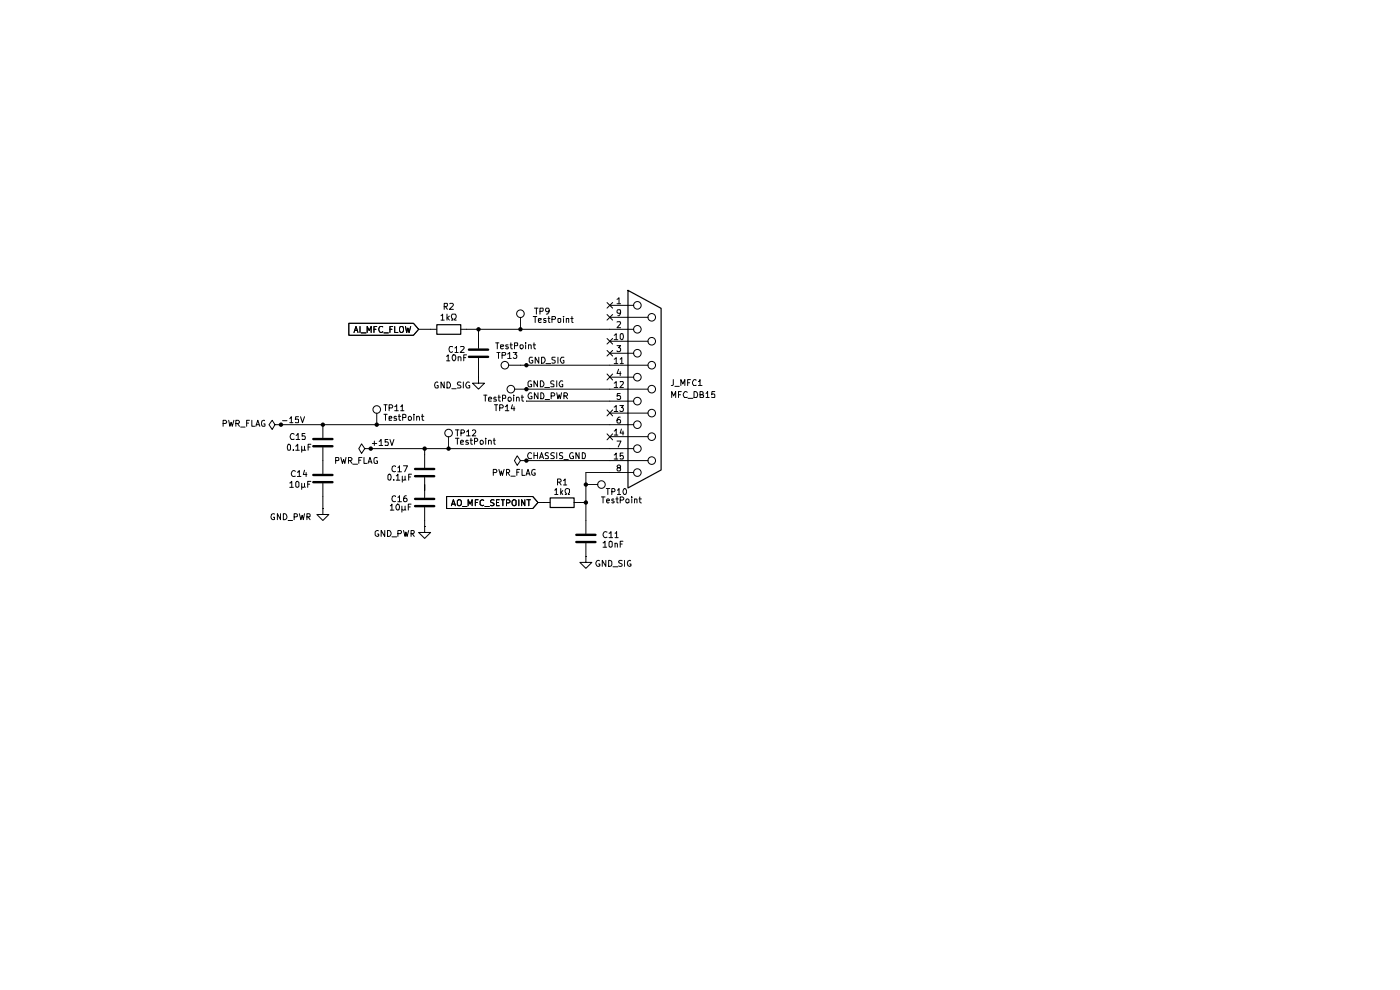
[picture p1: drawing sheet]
<svg xmlns="http://www.w3.org/2000/svg" width="297mm" height="210mm" viewBox="0 0 297 210" stroke-linecap="round" stroke-linejoin="round" font-family="sans-serif">
<path d="M99.5 74.2h4M99.5 75.7h4M66.5 94.7h4M66.5 93.1h4M88.1 99.5h4M66.5 102.3h4M66.5 100.8h4M88.1 101h4M88.1 107.4h4M88.1 105.8h4M122.3 113.5h4M122.3 115h4" fill="none" stroke="#000" stroke-width=".51"/>
<g fill="none" stroke="#000" stroke-width=".21">
<path d="M74 68.6h13.7l1.1 1.2-1.1 1.3h-13.7zM75.1 70.5l.4-1.2 .4 1.2M75.2 70.1h.6M76.4 69.3v1.2M76.6 70.6h1M77.9 70.5v-1.2l.4 .8 .4-.8v1.2M79.3 69.8h.5M79.9 69.3h-.6v1.2M81.2 69.3h-.6a.66 .66 0 0 0-.2 .8 .66 .66 0 0 0 .7 .3h.1M81.4 70.6h1M82.7 69.8h.4M83.3 69.3h-.6v1.2"/>
<path d="M83.7 69.3v1.2h.7M84.9 69.3h.5l.2 .8a.46 .46 0 0 1-.6 .4 .95 .95 0 0 1-.1-1.2zM86 69.3l.3 1.2 .2-.9 .3 .9 .3-1.2M88.8 69.8h3.8M93.6 67l.3-.4v1.3M93.6 67.9h.6M94.2 65l.7-.1-.1-.6h-.6v1.3M94.5 65l.4 .6M94.7 75.6l.4-.3v1.2M94.7 76.5h.7M94.8 66.6v1.3M94.9 67.4l.4 .5"/>
<path d="M95.3 67.1l-.5 .4M95.4 64.4l.6-.1 .2 .4-.9 .9h.9M95.8 67.9h.3v-.3a.52 .52 0 0 1-.3-.6l.1-.4h.7a.69 .69 0 0 1 0 1h-.2v.3h.4M96 73.6l-.1-.1a.65 .65 0 0 0-.7 .5 .65 .65 0 0 0 .5 .8l.3-.2M96.1 75.3h.4a.82 .82 0 0 1-.2 1.2 .89 .89 0 0 1-.2-1.2zM96.5 73.8l.4-.3v1.3M96.5 74.8h.7M97.2 75.8l.5-.1 .1 .8M97.2 75.7v.8M97.7 73.6l.6-.1 .2 .3-.9 1h.9M97.7 69.8h36.8M98.4 75.9h.4"/>
<path d="M99 75.3h-.6v1.2M101.5 69.8v4.1M101.5 75.9v4.1M105.2 72.7h.6M105.4 74.8h.7M105.5 72.7v1.3M105.7 74.8v1.2M106.2 73.6l.6-.2v-.2h-.5l-.1 .5a.36 .36 0 0 0 .6 .2M106.5 75.4h.6l.2-.5-.2-.1h-.6v1.2M107.7 75.1l.4-.3v1.2M107.7 76h.8M107.8 73.2h-.4l-.1 .1 .1 .3h.4v.3h-.5"/>
<path d="M107.9 77.5h29.6M108.2 73.2h.5M108.4 72.7v1l.3 .3M108.9 74.8h.7l-.4 .4 .4 .2v.5l-.5 .1-.2-.1M109.1 73.3h.6l.1-.5-.7-.1v1.3M110.4 73.2h.4l.2 .1v.4l-.3 .3-.4-.3zM110.4 67.3v2.5M111.5 72.7v.1M111.5 73.2v.8M111.7 77.5h.1M112.1 73.2h.5l.1 .8M112.1 73.2v.8"/>
<path d="M112.9 75.8h-.5l-.1 .2v.7l.1 .3h.4l.2-.1v-.4h-.2M113.1 67.1h.8M113.1 73.2h.5M113.3 72.7v1l.3 .3M113.4 65.4h.7M113.5 67.1v1.3M113.8 65.4v1.2M114.2 68l.6-.2v-.2h-.5l-.1 .1 .1 .6h.5M114.3 75.8v1.2l-.8-1.2v1.2M114.6 66h.5l.1-.1-.1-.5h-.5v1.2M114.9 75.8h.5a.72 .72 0 0 1 .2 .8 .72 .72 0 0 1-.7 .4zM115.8 67.6h-.4l-.1 .1 .2 .3h.3v.3h-.5"/>
<path d="M115.8 77.1h1M116.2 67.6h.5M116.4 67.1v1.2l.3 .1M116.5 65.9l-.1 .1a.42 .42 0 0 1-.6 0 .42 .42 0 0 1 .1-.6h.4a.76 .76 0 0 1-.4 1.2M117.1 67.7h.6l.2-.4-.2-.2h-.6v1.3M117.8 75.8l-.7 .1v.3l.6 .3 .1 .4-.3 .1h-.4M118.4 67.6h.6v.6l-.2 .2-.4-.2zM118.4 75.8v1.2M119.5 67.1v.1M119.5 67.6v.8M119.6 75.8h-.5a.66 .66 0 0 0-.2 .8 .66 .66 0 0 0 .7 .4v-.5h-.1M120.1 67.6h.5v.8"/>
<path d="M120.1 67.6v.8M121.1 67.6h.5M121.3 67.1v1.2l.3 .1M128.8 71.8l1.2 1.2M128.8 66.7l1.2 1.2M128.8 64.2l1.2 1.2M128.8 74.3l1.2 1.2M128.8 79.3l1.2 1.3M129.4 64.8h5.1M129.4 67.3h8.1M129.4 72.4h8.1M129.4 74.9h5.1"/>
<path d="M130 71.8l-1.2 1.2M130 66.7l-1.2 1.2M130 64.2l-1.2 1.2M130 74.3l-1.2 1.2M130 79.3l-1.2 1.3M130.3 71.1l.4-.3v1.3M130.3 76.2l.4-.3v1.2M130.3 72.1h.8M130.3 77.1h.8M130.9 63.5l.4-.3v1.2M130.9 68.3l.7-.1 .1 .3-.8 1h.8M130.9 73.3h.8l-.5 .4 .5 .3-.1 .5-.5 .1-.2-.2"/>
<path d="M130.9 64.4h.8M131.2 78.3l-.3 .9h.8M131.6 76.2l.3-.3v1.2M131.6 77.1h.6M131.6 78.8v.9M131.7 66.2l-.1 .2-.5 .1-.2-.3v-.2l.2-.3h.5l.1 .7a.58 .58 0 0 1-.6 .6M131.7 70.9l.4-.1a.82 .82 0 0 1-.3 1.3l-.2-.3zM47.3 89.8l.7-.1 .1-.3-.3-.2h-.5v1.2M48.5 89.2l.3 1.2 .2-.8 .3 .8 .3-1.2M50 89.8l.7-.1 .1-.3-.3-.2h-.5v1.2M50.4 89.8l.4 .6M51.1 90.6h.9"/>
<path d="M52.3 89.7h.4M52.9 89.2h-.6v1.2M53.4 89.2v1.2h.6M54.3 90.4l.4-1.2 .4 1.2M54.4 90.1h.5M56.1 89.2h-.2a.65 .65 0 0 0-.4 .7 .65 .65 0 0 0 .6 .5l.1-.5h-.2M58.3 90.1l-.6-.9-.6 .9 .6 1 .6-1h1.3M59.6 90.1h.1M59.6 90.1h74.9M59.9 89.2h1M61.2 94.2l.4 .3v.7l-.1 .3h-.4l-.1-.4v-.7zM61.5 88.8l.3-.4v1.3"/>
<path d="M61.5 89.7h.6M62.2 95.4v.1M62.4 92.1a.58 .58 0 0 0-.8 .1 .58 .58 0 0 0 .1 .8l.1 .2 .6-.1M62.7 100a.61 .61 0 0 0-1 .3 .61 .61 0 0 0 .5 .8l.5-.1M62.7 94.7l.5-.5v1.3M62.7 95.5h.8M62.8 92.4l.4-.5v1.3M62.8 93.2h.8M63.3 88.4h-.6v.6h.6v.6h-.6M63.8 88.4l.4 1.3 .4-1.3M64 94.7v1.2M64.6 95.3l.3 .2"/>
<path d="M64.6 94.7v.8h-.5l-.1-.2M64.6 99.7l-.3 1h.8M64.7 91.9h-.6v.6h.4l.3 .2-.1 .5-.6-.1M65.4 94.8h.4M66 94.2h-.6v1.3M68.5 90.1v2.8M68.5 94.9v5.6M71.2 97.7l.7-.1v-.4l-.2-.2h-.5v1.3M72.3 97l.3 1.3 .3-.8 .3 .8 .2-1.3M73.9 97.7l.7-.1 .1-.3-.3-.3h-.5v1.3M74.3 97.7l.4 .6M74.8 98.5h1.1"/>
<path d="M76.1 97.6h.4M76.8 97h-.7v1.3M77.2 97v1.3h.6M77.4 95.2l-.7-1.1-.6 1.1 .6 1 .7-1h1.3M78.1 98.3l.4-1.3 .4 1.3M78.2 98h.6M78.7 95.2h.1M78.7 95.2h55.8M79 94.1h.9M79.4 93.6v.9M79.9 87.6v2.5M80 97.1l-.3-.1-.4 .4v.6l.2 .3 .6-.1v-.4h-.3"/>
<path d="M80.4 93.6l.5-.4v1.3M80.4 94.5h.8M81.4 87.9h.7M81.4 85.9h.7M81.8 85.9v1.2M81.8 87.9v1.3M82.3 93.2h-.6v.6l.4-.1 .3 .3-.1 .5-.6-.1M82.5 88.7l.6-.1-.1-.3-.5 .1v.8h.6M82.5 86.5h.6l.2-.4-.2-.2h-.6v1.2M82.7 93.2l.4 1.3 .5-1.3M83.7 86.3l.5-.4v1.2M83.7 87.1h.8"/>
<path d="M83.9 99l-.2-.2a.61 .61 0 0 0-.6 .7 .61 .61 0 0 0 .8 .5M84.1 88.4l-.4-.1-.1 .3 .6 .3-.1 .3h-.5M84.4 99.2l.4-.4v1.3M84.5 88.3h.5M84.7 87.9v1.1l.1 .2h.2M85 86.3l.3-.4v1.2M85 87.1h.7M85.4 88.6h.6l.1-.5-.7-.2v1.3M85.6 98.8h.8l-.5 1.3M86.7 88.4l.3-.1 .3 .3-.2 .6h-.4zM87.8 87.9v.2M87.8 88.3v.9"/>
<path d="M88.4 88.5l.2-.2 .3 .1 .1 .8M88.4 88.3v.9M89.4 88.3h.5M89.6 87.9v1.1l.1 .2h.2M90.1 95.2v4M92.9 81.1a.65 .65 0 0 0-.7 .4 .65 .65 0 0 0 .3 .8l.5-.1v-.4h-.3M94.2 81v1.3l-.6-1.3v1.3M94.8 81a.71 .71 0 0 1 .8 .5 .71 .71 0 0 1-.3 .8h-.5zM95.2 92.6v2.6M95.8 82.5h1M96.6 93h.8M96.6 91.2h.8"/>
<path d="M97 91.2v1.3M97 93v1.2M97.7 93.8l.6-.1v-.2l-.4-.1-.2 .2 .1 .6h.5M97.8 81.1h-.7v.5l.4 .1 .3 .4-.2 .2h-.6M97.8 91.9l.7-.1 .1-.4-.3-.2h-.5v1.3M98.3 81v1.3M99 91.6l.4-.4v1.3M99 92.5h.7M99.3 93.5l-.3-.1-.2 .2 .1 .2 .5 .2-.1 .2h-.5M99.6 81.1a.66 .66 0 0 0-.8 .4 .66 .66 0 0 0 .3 .8l.6-.1v-.4h-.3M99.7 93.4h.5M99.9 93v1.1l.1 .1h.2"/>
<path d="M100.2 91.4l.5-.2 .2 .4-.7 .9h.7M100.7 93.6h.6v-.6h-.6v1.2M101.5 80v1.3h1.3l-1.3 1.2-1.3-1.2h1.3M101.5 80h.1M101.9 93.5l.4-.1 .2 .2-.1 .6h-.5zM102.6 83.8h.7M103 83.8v1.3M103 93v.1M103 93.4v.8M103.6 93.6l.2-.2 .4 .2v.6M103.6 84.7l.7-.2a.35 .35 0 0 0-.3-.3 .35 .35 0 0 0-.4 .3l.1 .6h.5M103.6 93.4v.8"/>
<path d="M104.6 93.4h.5M104.8 93v1.1l.3 .1M104.9 85.9h.7M105.2 84.3l-.3-.1-.2 .3 .1 .2 .4 .1v.3h-.5M105.2 85.9v1.2M105.7 84.2h.5M105.8 99.6l.4 1.2 .1-.9 .3 .9 .3-1.2M105.8 83.8v1.1l.1 .2h.3M106 86.5h.6l.2-.4-.3-.2h-.5v1.2M106.6 84.5h.6l.1-.5-.7-.2v1.3M107.2 86.3l.4-.4v1.2M107.2 87.1h.7"/>
<path d="M107.9 84.3l.3-.1 .3 .3v.4l-.2 .2h-.4zM108.7 85.9l-.2 .8h.7M109 83.8v.2M109 84.2v.9M109.1 86.3v.8M109.1 82.5h28.4M109.6 84.4l.2-.2 .3 .1 .1 .8M109.6 84.2v.9M110.2 99.6h-.6v1.2M110.4 97.7l-.7-1-.6 1 .6 1 .7-1h1.3M110.6 84.2h.5M110.7 99.6v1.2h.6"/>
<path d="M110.7 83.8v1.1l.1 .2h.3M111.7 97.7h.1M111.7 82.5h.1M111.7 85.1h.1M111.7 85.1h22.8M111.7 97.7h25.8M112.7 80.9h-.5l-.2 .2v.7l.2 .2h.6v-.5h-.3M112.8 83.4a.66 .66 0 0 0-.8 .4 .66 .66 0 0 0 .3 .8l.6-.1v-.4h-.3M112.8 96.2a.58 .58 0 0 0-.8 .1 .58 .58 0 0 0 .1 .8l.1 .2 .6-.1M113.3 96v1.3M113.3 96.6h.7M113.5 99.7l-.1-.1a.61 .61 0 0 0-.6 .7 .61 .61 0 0 0 .7 .5v-.5h-.2"/>
<path d="M114 80.8v1.2l-.7-1.2v1.2M114 96v1.3M114.1 83.3v1.3l-.7-1.3v1.3M114.5 97.3l.4-1.3 .4 1.3M114.6 96.9h.5M114.6 80.8a.71 .71 0 0 1 .8 .4 .71 .71 0 0 1-.3 .8h-.5zM114.7 83.3a.71 .71 0 0 1 .7 .5 .71 .71 0 0 1-.3 .8h-.4zM115.6 82.2h1M115.7 84.8h.9M116.3 96.1l-.4-.1-.2 .3v.3l.6 .3v.3l-.6 .1M116.9 84h.6l.2-.4-.3-.3h-.5v1.3M117.5 80.9l-.4-.1-.3 .1v.4l.6 .2 .1 .5h-.7"/>
<path d="M117.6 96.1l-.5-.1-.3 .3 .2 .3 .6 .3-.2 .4h-.6M118.1 83.3l.3 1.3 .2-.9 .3 .9 .2-1.3M118.1 80.8v1.2M118.1 96v1.3M119.4 80.9a.66 .66 0 0 0-.8 .3 .66 .66 0 0 0 .3 .8h.5v-.5h-.2M119.4 96.1l-.5-.1-.2 .2 .1 .4a.47 .47 0 0 1 .5 .2 .47 .47 0 0 1 0 .5h-.6M119.6 84h.6l.2-.4-.3-.3h-.5v1.3M119.6 97.5h1M120 84l.4 .6M121.6 96.1a.66 .66 0 0 0-.8 .4 .66 .66 0 0 0 .3 .8l.6-.1v-.4h-.3M122.9 96v1.3l-.7-1.3v1.3M123.5 96h.3a.65 .65 0 0 1 .4 .8 .65 .65 0 0 1-.7 .5z"/>
<path d="M128.8 92l1.2 1.3M128.8 87l1.2 1.2M129.4 80h5.1M129.4 87.6h8.1M129.4 92.6h8.1M130 92l-1.2 1.3M130 87l-1.2 1.2M130.3 81.3l.4-.4v1.3M130.3 86.4l.4-.4v1.3M130.3 91.4l.4-.4v1.3M130.3 96.5l.4-.4v1.3M130.3 82.2h.8"/>
<path d="M130.3 87.3h.8M130.3 92.3h.8M130.3 97.4h.8M130.9 93.6h.8l-.6 1.2M131.1 99.2l-.2-.3 .2-.3 .5 .1v.4l-.5 .1-.2 .3 .2 .4h.5l.1-.4-.1-.3h-.2M131.5 86h.7l-.4 .4 .4 .3v.5l-.5 .1-.2-.2M131.6 81l.6-.1v.4l-.7 .9h.7M131.6 83.5h-.6l-.1 .6 .2-.2 .5 .1v.7l-.5 .1-.2-.2M131.6 88.5l-.5 .1-.2 .5v.5l.2 .1h.5v-.6l-.5-.1-.2 .2M131.8 91l-.2 .9h.7M132.2 96.1h-.6v.7l.1-.2 .5 .1v.5v.2l-.6-.1M132.2 91.4v.9"/>
<path d="M142.5 84.3v-1.2l.4 .9 .4-.9v1.2M142.8 80.5v1.1l-.4 .2M143.2 82h.9M143.9 83.7h.5M144.4 81.8v-1.3l.5 .9 .4-.9v1.3M144.5 83.1h-.6v1.2M145.8 83.2a.57 .57 0 0 0-.8 .1 .57 .57 0 0 0 0 .8l.2 .2 .6-.1M145.9 81.2h.4M146 84.5h1M146.5 80.5h-.6v1.3M147.2 83.1a.71 .71 0 0 1 .8 .4 .71 .71 0 0 1-.3 .8h-.5zM147.7 80.7v-.1a.66 .66 0 0 0-.8 .4 .66 .66 0 0 0 .3 .8l.5-.1"/>
<path d="M148.2 80.9l.3-.4v1.3M148.2 81.8h.7M148.5 83.7h.6l.1-.4-.3-.2h-.4v1.2h.6l.2-.1v-.3l-.4-.2M149.8 83.5l.3-.4v1.2M149.8 84.3h.7M151.6 83.1h-.6v.6l.1-.1h.4l.1 .1v.5h-.6M58.3 109.1l-.2-.1a.61 .61 0 0 0-.6 .7 .61 .61 0 0 0 .8 .5v-.5h-.3M59.5 109v1.2l-.7-1.2v1.2M60.1 109a.65 .65 0 0 1 .8 .6 .65 .65 0 0 1-.8 .6zM61.1 110.4h1M61.5 102.4l.4-.3v1.3M61.5 103.4h.7"/>
<path d="M62.4 109.6h.7v-.5l-.7-.1v1.2M63 102.1l.4 .3v.7l-.2 .3-.5-.3v-.7zM63.1 100.2l.4-.4v1.3M63.1 101.1h.7M63.5 109l.3 1.2 .3-.9 .2 .9 .3-1.2M64 102.5v1.3M64.6 102.5v.7l-.2 .2-.4-.2M64.6 103.2l.2 .2M64.9 100.2v.9M65.1 109.6h.7v-.5l-.2-.1h-.5v1.2M65.3 102.7h.4M65.4 109.6l.4 .6"/>
<path d="M66 102.1h-.7v1.3M68.5 107.9v1.2h1.3l-1.3 1.3-1.3-1.3h1.3M68.5 107.9h.1M68.5 102.5v5.4M80.3 112.6l-.3-.1-.4 .4 .1 .7 .3 .2 .3-.1v-.4h-.2M81.6 112.5v1.3l-.7-1.3v1.3M82.2 112.5a.65 .65 0 0 1 .8 .7 .65 .65 0 0 1-.8 .6zM82.5 100.6a.75 .75 0 0 1 .2 1.3l-.4-.3v-.8zM82.8 107.3h.2l.1-.4v1.3M82.8 108.2h.8M83.1 113.9h1.1M83.6 101.8v.1"/>
<path d="M83.9 105.3l-.2-.1a.61 .61 0 0 0-.6 .7 .61 .61 0 0 0 .8 .4M84.1 100.9l.3-.3v1.3M84.1 101.9h.7M84.3 106.9a.71 .71 0 0 1 .5 .6 .71 .71 0 0 1-.4 .7 .69 .69 0 0 1-.5-.6 .69 .69 0 0 1 .4-.7zM84.4 113.2l.7-.1v-.5l-.7-.1v1.3M84.4 105.5l.4-.3v1.2M84.4 100.1h.8M84.4 106.4h.8M85.3 107.4v1.2M85.3 101v1.3M85.6 112.5l.3 1.3 .2-.9 .3 .9 .3-1.3M85.9 101v.7l-.1 .2-.5-.2"/>
<path d="M85.9 108l.2 .2M85.9 107.4v.6l-.2 .2-.4-.2M85.9 101.7l.2 .2M86.2 105.2a.72 .72 0 0 0-.6 .5 .72 .72 0 0 0 .3 .7l.4-.1a.42 .42 0 0 0-.1-.5 .42 .42 0 0 0-.5-.1l-.1 .2M86.6 107.5h.4M86.7 101.2h.4M87.2 113.2l.6-.1v-.5l-.6-.1v1.3M87.2 106.9h-.6v1.3M87.3 100.6h-.6v1.3M87.5 113.2l.4 .6M90.1 111.7v1.2h1.3l-1.3 1.3-1.3-1.3h1.3M90.1 111.7h.1"/>
<path d="M90.1 101.3v4.3M90.1 107.6v4.1M94.7 105.3h18.3l1.1 1.3-1.1 1.3h-18.3zM95.8 107.3l.4-1.3 .4 1.3M95.9 106.9h.6M97 106.2l.3-.2a.46 .46 0 0 1 .6 .4v.4a.47 .47 0 0 1-.4 .5 .47 .47 0 0 1-.5-.2zM98.1 107.4h1M99.3 107.3v-1.3l.4 .9 .5-.9v1.3M100.8 106.6h.5M101.4 106h-.6v1.3M102.6 106.2l-.3-.2-.4 .3v.7l.4 .3 .3-.1M102.9 107.4h.9"/>
<path d="M104.6 100.2h.7v-.5l-.7-.1v1.2M104.8 106.1l-.5-.1-.2 .3v.2a.57 .57 0 0 1 .6 .7h-.6M105.3 106.6h.4M105.9 106h-.6v1.3h.6M106.3 106h.7M106.7 106v1.3M107.4 106.7l.7-.1 .1-.3-.3-.3h-.5v1.3M107.4 100.2h.6v-.5l-.6-.1v1.2M107.7 100.2l.4 .6M108.4 101h.9M108.7 106.2l.3-.2 .5 .2v.9l-.3 .2-.3-.1a.74 .74 0 0 1-.2-1zM109.6 100.2h.5"/>
<path d="M110.1 106v1.3M111.3 106v1.3l-.6-1.3v1.3M111.6 100.8l.4-1.2 .4 1.2M111.7 100.5h.6M111.8 106h.7M112.2 106v1.3M114.1 106.6h2.6M117.7 104l.3-.4v1.3M117.7 104.9h.7M118.3 102.3l.7-.1v-.5l-.7-.1v1.3M118.6 102.3l.4 .6M119 103.6v1.3"/>
<path d="M119 104.4l.4 .5M119.4 104.1l-.4 .5M119.5 101.9l.4-.3v1.3M119.5 102.9h.7M119.9 104.9h.2l-.2-.9 .3-.4 .6 .2v.7l-.2 .1v.3h.2M121.8 106.6h2.5M124.3 118v1.3h1.3l-1.3 1.3-1.3-1.3h1.3M124.3 118h.1M124.3 115.2v2.8M124.3 102.8h2.5M127.2 119l-.1-.1a.64 .64 0 0 0-.7 .6 .64 .64 0 0 0 .6 .6h.3v-.5h-.3M127.6 105.4h.8"/>
<path d="M127.9 115.1l.5-.3v1.3M127.9 116.1h.8M127.9 105.4v1.3M128.5 118.9v1.2l-.7-1.2v1.2M128.6 103.6h.8M128.7 106.3l.6-.1-.2-.4-.4 .2v.5l.2 .2 .3-.1M128.8 112.9l-.3-.1a.64 .64 0 0 0-.6 .6 .64 .64 0 0 0 .6 .6h.3M128.9 103.6v1.3M129.1 118.9a.52 .52 0 0 1 .7 .3v.6a.52 .52 0 0 1-.7 .3zM129.2 113.1l.4-.3v1.2M129.2 114h.8M129.3 114.9l.3-.1 .3 .3v.7l-.3 .3-.4-.3z"/>
<path d="M129.8 104.3l.6-.1v-.5l-.6-.1v1.3M130.2 105.9h-.4v.3l.3 .1 .2 .2-.2 .2-.3-.1M130.5 115.3l.3-.1 .2 .2v.7M130.5 113.1l.3-.3v1.2M130.5 115.2v.9M130.5 114h.6M130.6 105.8h.5M130.9 105.4v1.2l.2 .1M131 104l.3-.4v1.3M131 104.9h.7M131.6 106.1l.6-.1 .1-.3-.2-.3h-.5v1.3M131.6 115.4h.4"/>
<path d="M132 119l-.5-.1-.3 .2 .1 .3 .6 .2 .1 .3a.48 .48 0 0 1-.8 .2M132.2 114.8h-.6v1.3M132.3 103.7a.6 .6 0 0 1 .7 .5 .6 .6 0 0 1-.5 .7l-.3-.5zM132.5 118.9v1.2M132.8 106.1l.2-.3 .3 .1 .1 .7h-.6zM133.8 119l-.1-.1a.64 .64 0 0 0-.6 .6 .64 .64 0 0 0 .5 .6h.3v-.5h-.3M134 105.4v.2M134 105.8v.9M134.5 100.2h-10.2v13M134.6 106l.2-.2 .3 .1v.8M134.6 105.8v.9M135.6 105.8h.5"/>
<path d="M135.7 105.4v1.1l.4 .2M130 120.2h1.1"/>
<circle cx="107.1" cy="77.5" r=".8"/>
<circle cx="110.4" cy="66.5" r=".8"/>
<circle cx="135.2" cy="69.9" r=".8"/>
<circle cx="135.2" cy="64.8" r=".8"/>
<circle cx="135.2" cy="74.9" r=".8"/>
<circle cx="138.3" cy="77.5" r=".8"/>
<circle cx="138.3" cy="72.4" r=".8"/>
<circle cx="138.3" cy="67.3" r=".8"/>
<circle cx="79.9" cy="86.9" r=".8"/>
<circle cx="95.2" cy="91.9" r=".8"/>
<circle cx="108.4" cy="82.6" r=".8"/>
<circle cx="135.2" cy="80" r=".8"/>
<circle cx="135.2" cy="85.1" r=".8"/>
<circle cx="135.2" cy="90.1" r=".8"/>
<circle cx="135.2" cy="95.2" r=".8"/>
<circle cx="138.3" cy="82.6" r=".8"/>
<circle cx="138.3" cy="97.7" r=".8"/>
<circle cx="138.3" cy="87.6" r=".8"/>
<circle cx="138.3" cy="92.6" r=".8"/>
<circle cx="127.6" cy="102.8" r=".8"/>
<circle cx="135.2" cy="100.2" r=".8"/>
</g>
<path d="M92.7 68.9h5v2h-5zM133.2 61.6l7.1 3.8v34.3l-7.1 3.8zM116.7 105.6h5.1v2.1h-5.1z" fill="none" stroke="#000" stroke-width=".25"/>
<g fill="#000">
<circle cx="101.5" cy="69.8" r=".47"/>
<circle cx="110.4" cy="69.8" r=".47"/>
<circle cx="111.7" cy="77.5" r=".47"/>
<circle cx="59.6" cy="90.1" r=".47"/>
<circle cx="68.5" cy="90.1" r=".47"/>
<circle cx="78.7" cy="95.2" r=".47"/>
<circle cx="79.9" cy="90.1" r=".47"/>
<circle cx="90.1" cy="95.2" r=".47"/>
<circle cx="95.2" cy="95.2" r=".47"/>
<circle cx="111.7" cy="82.5" r=".47"/>
<circle cx="111.7" cy="97.7" r=".47"/>
<circle cx="124.3" cy="106.6" r=".47"/>
<circle cx="124.3" cy="102.8" r=".47"/>
</g>
</svg>
